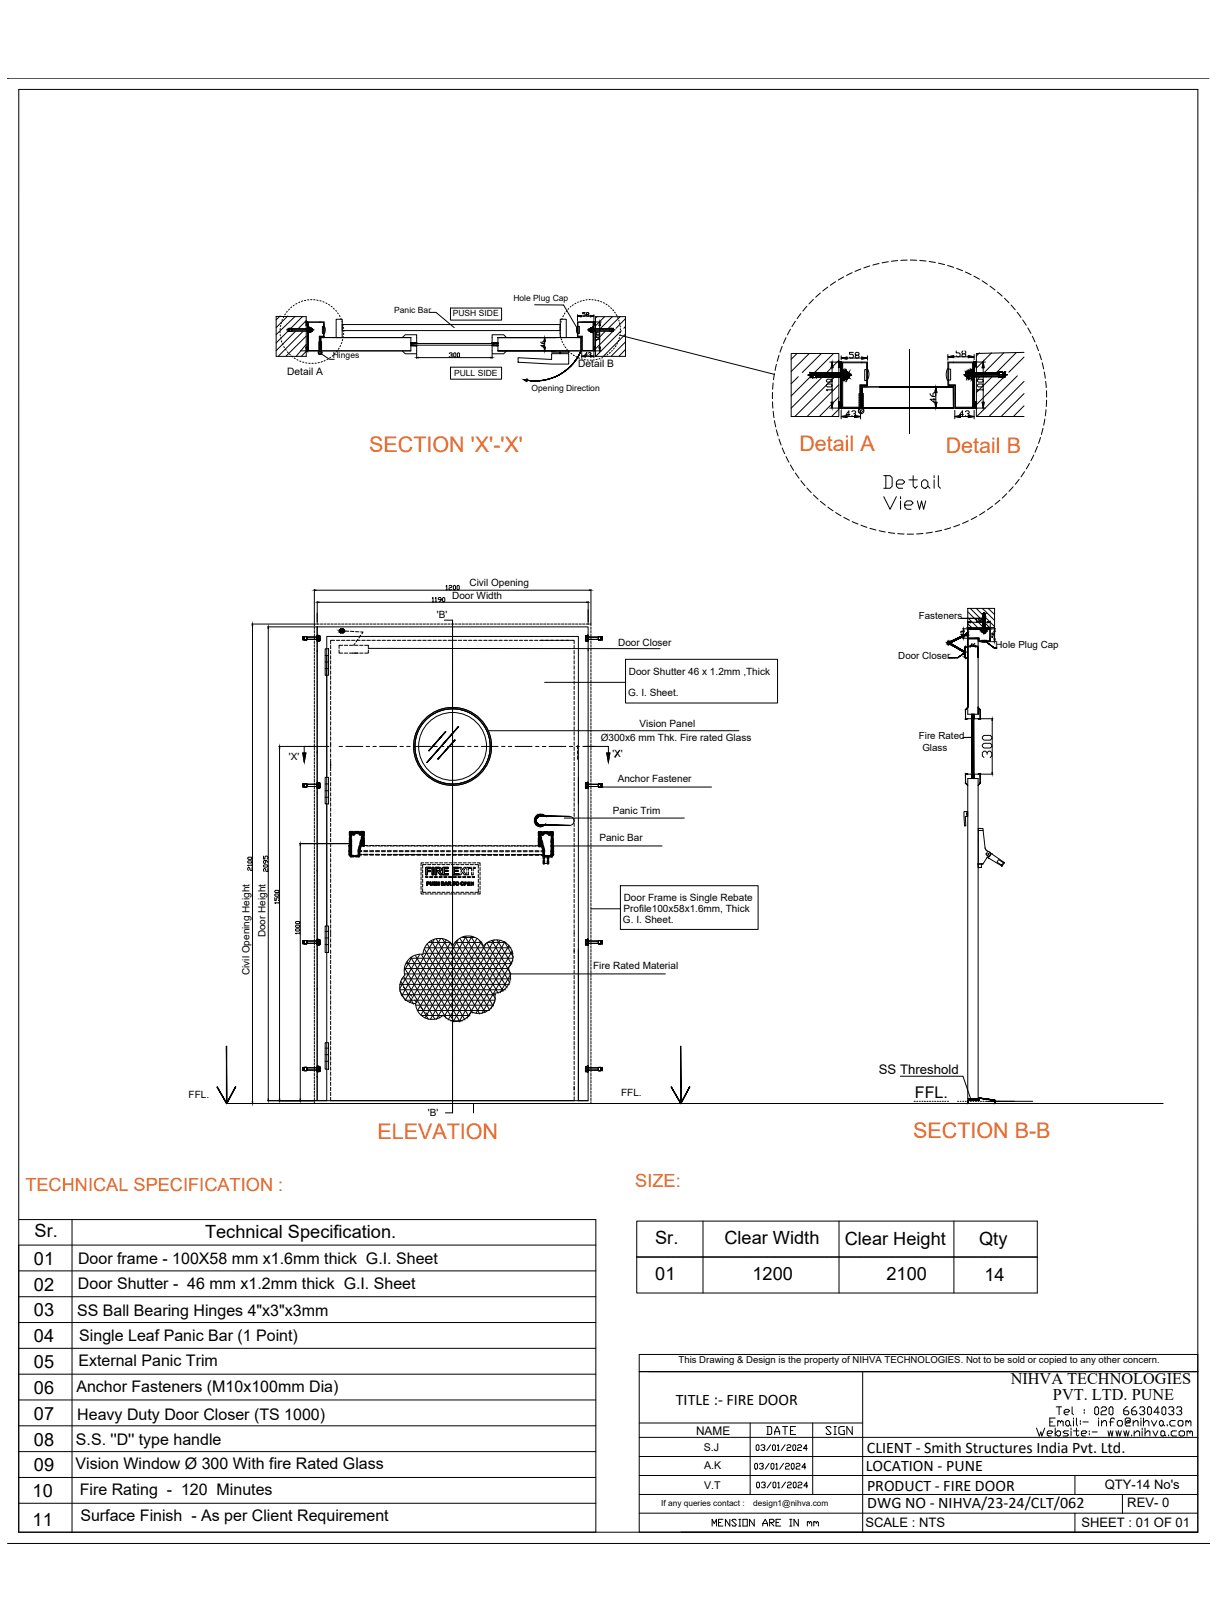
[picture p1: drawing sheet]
<svg xmlns="http://www.w3.org/2000/svg" width="914mm" height="1219mm" viewBox="0 0 914 1219" stroke-linecap="round" stroke-linejoin="round" font-family="sans-serif">
<defs><g id="words">
<g font-size="16.2" fill="#f26722">
<text x="277" y="340">SECTION 'X'-'X'</text>
<text x="601" y="339">Detail A</text>
<text x="711" y="340">Detail B</text>
<text x="284" y="857">ELEVATION</text>
<text x="686" y="855">SECTION B-B</text>
</g>
<g font-size="13.7" fill="#f26722">
<text x="477" y="892">SIZE:</text>
<text x="19" y="895">TECHNICAL SPECIFICATION :</text>
</g>
<g font-size="13.7">
<text x="26" y="930">Sr.</text>
<text x="154" y="930">Technical Specification.</text>
<text x="492" y="935">Sr.</text>
<text x="544" y="935">Clear Width</text>
<text x="635" y="936">Clear Height</text>
<text x="736" y="936">Qty</text>
<text x="25" y="951">01</text>
<text x="492" y="962">01</text>
<text x="565" y="962">1200</text>
<text x="666" y="962">2100</text>
<text x="740" y="963">14</text>
<text x="25" y="970">02</text>
<text x="25" y="990">03</text>
<text x="25" y="1009">04</text>
<text x="25" y="1028">05</text>
<text x="25" y="1048">06</text>
<text x="25" y="1067">07</text>
<text x="25" y="1087">08</text>
<text x="25" y="1106">09</text>
<text x="25" y="1125">10</text>
<text x="25" y="1147">11</text>
</g>
<g font-size="12.2">
<text x="759" y="1041">NIHVA TECHNOLOGIES</text>
<text x="791" y="1053">PVT. LTD. PUNE</text>
</g>
<g font-size="12.1">
<text x="687" y="826">FFL.</text>
<text x="508" y="1056">TITLE :- FIRE DOOR</text>
<text x="651" y="1092">CLIENT - Smith Structures India Pvt. Ltd.</text>
<text x="651" y="1105">LOCATION - PUNE</text>
<text x="651" y="1121">PRODUCT - FIRE DOOR</text>
<text x="652" y="1133">DWG NO - NIHVA/23-24/CLT/062</text>
</g>
<g font-size="12">
<text x="59" y="950">Door frame - 100X58 mm x1.6mm thick G.I. Sheet</text>
<text x="59" y="969">Door Shutter - 46 mm x1.2mm thick G.I. Sheet</text>
<text x="58" y="989">SS Ball Bearing Hinges 4&quot;x3&quot;x3mm</text>
<text x="60" y="1008">Single Leaf Panic Bar (1 Point)</text>
<text x="59" y="1026">External Panic Trim</text>
<text x="57" y="1046">Anchor Fasteners (M10x100mm Dia)</text>
<text x="58" y="1067">Heavy Duty Door Closer (TS 1000)</text>
<text x="57" y="1086">S.S. ''D'' type handle</text>
<text x="57" y="1104">Vision Window Ø 300 With fire Rated Glass</text>
<text x="60" y="1124">Fire Rating - 120 Minutes</text>
<text x="60" y="1144">Surface Finish - As per Client Requirement</text>
</g>
<text font-size="9.9" x="660" y="807">SS Threshold</text>
<g font-size="9.8">
<text x="830" y="1119">QTY-14 No's</text>
<text x="847" y="1133">REV- 0</text>
<text x="650" y="1148">SCALE : NTS</text>
<text x="813" y="1148">SHEET : 01 OF 01</text>
</g>
<text font-size="8.9" x="523" y="1079">NAME</text>
<g font-size="8.4">
<text x="566" y="1106">03/01/2024</text>
<text x="567" y="1120">03/01/2024</text>
</g>
<g font-size="8">
<text x="529" y="1091">S.J</text>
<text x="529" y="1104">A.K</text>
<text x="529" y="1119">V.T</text>
</g>
<text font-size="7.9" x="567" y="1091">03/01/2024</text>
<g font-size="7.7">
<text x="434" y="276">Detail B</text>
<text x="216" y="282">Detail A</text>
</g>
<g font-size="7.5">
<text x="353" y="441">Civil Opening</text>
<text x="340" y="451">Door Width</text>
<text x="328" y="465">'B'</text>
<text x="464" y="485">Door Closer</text>
<text x="472" y="507">Door Shutter 46 x 1.2mm ,Thick</text>
<text x="472" y="523">G. I. Sheet.</text>
<text x="481" y="546">Vision Panel</text>
<text x="451" y="557">Ø300x6 mm Thk. Fire rated Glass</text>
<text x="460" y="569">'X'</text>
<text x="217" y="571">'X'</text>
<text x="464" y="588">Anchor Fastener</text>
<text x="460" y="611">Panic Trim</text>
<text x="450" y="632">Panic Bar</text>
<text x="469" y="677">Door Frame is Single Rebate</text>
<text x="468" y="685">Profile100x58x1.6mm, Thick</text>
<text x="468" y="694">G. I. Sheet.</text>
<text x="199" y="705" transform="rotate(-90 199 705)">Door Height</text>
<text x="446" y="729">Fire Rated Material</text>
<text x="187" y="733" transform="rotate(-90 187 733)">Civil Opening Height</text>
<text x="142" y="825">FFL.</text>
<text x="467" y="824">FFL.</text>
<text x="321" y="839">'B'</text>
</g>
<g font-size="7.3">
<text x="690" y="466">Fasteners</text>
<text x="748" y="487">Hole Plug Cap</text>
<text x="675" y="495">Door Closer</text>
<text x="690" y="556">Fire Rated</text>
<text x="693" y="564">Glass</text>
</g>
<text font-size="7.2" x="510" y="1025">This Drawing &amp; Design is the property of NIHVA TECHNOLOGIES. Not to be sold or copied to any other concern.</text>
<g font-size="6.4">
<text x="386" y="226">Hole Plug Cap</text>
<text x="296" y="235">Panic Bar</text>
<text x="340" y="238">PUSH SIDE</text>
<text x="250" y="269">Hinges</text>
<text x="341" y="283">PULL SIDE</text>
<text x="399" y="294">Opening Direction</text>
</g>
<g font-size="6.2">
<text x="497" y="1132">If any queries contact :</text>
<text x="566" y="1132">design1@nihva.com</text>
</g>
</g></defs>
<!-- layer: P -->
<g fill="none" stroke="#000" stroke-width=".75">
<path d="M6 59h.1M6 59h902M14 67h886v1085h-886zM207 238h23v30h-23zM210 237l-3 3M213 238v1M214 236v1M216 234l-1 1M216 238l-9 8M217 232v1M219 231h-1M221 229l-1 1"/>
<path d="M222 238l-15 14M223 228l-1 1M225 227h-1M227 238l-9 9M227 226l-1 1M230 226h-1M231 225h1M233 225h1M236 225h1M238 226h1M240 226h1M243 227h.1"/>
<path d="M245 228h1M247 229h1M249 230l1 1M251 232h.1M252 233l1 1M253 240h4v14h-4zM254 235v1M255 237v1M256 239v1M323 235h5l13 11M338 232h39v9h-39zM402 229h21l10 17"/>
<path d="M421 240h4v14h-4zM422 239v1M423 237v1M424 235v1M426 233l-1 1M427 232v1M429 230l-1 1M431 229l-1 1M433 228h-1M434 237v4M434 238l3-1v1zM435 227h-1"/>
<path d="M437 238h7M437 226l-1 1M438 237v1M439 226h-1M440 235h-2v1h2l-1 2M441 236v-1h1v1M441 236v2M441 236h1M441 225h-1M442 236v1v1M443 225h.1M444 237l2 1h-2z"/>
<path d="M445 225h1M446 237v4M447 225l1 1M447 238h23v30h-23zM449 238l-2 1M449 226h1M451 227h1M453 228h1M454 238l-7 7M455 229h1M457 230h1M459 231v1"/>
<path d="M460 238l-9 9M460 233h1M462 235h.1M463 236l1 1M464 238v1M466 238l-9 9M470 240l-7 7M210 249v1M211 247l-1 1M211 252h.1M211 245h.1M211 254v1"/>
<path d="M211 242v1M211 256l1 1M212 240v1M212 258l1 1M215 248h21M217 249l-10 9M218 247h-1v2h1M218 247h1v2h-1zM219 247h13v2h-13M222 249l-15 15M228 249l-19 19M230 242h1v3h-1z"/>
<path d="M230 245h2M230 241l-6 6M230 253l-15 15M231 245l-1-3h14v11h-4v11M231 242v22l-1-3h2M232 242h11v11h-3v10h-8zM232 246v4zM232 242v21M232 247v2M232 247v-1h2v1M234 250v-1h-2v1h2M234 247v2"/>
<path d="M234 247h-2v2M234 249v-2v2M235 249l-1-2v2M235 247l-1 2M235 247v2zM235 247v2M240 257v1M240 258v1M240 259v1M240 257v7l-1 1M241 257h1v7M241 257v1"/>
<path d="M242 258l-1 1M242 259l-1 1M242 245l2 1v1v4h-2zM256 260l-1 1M257 257l-1 1M257 241v1M257 244h164v4h-164zM257 255v1M258 244v1M258 246v1M258 253v1M258 251v1"/>
<path d="M258 248v1M302 254l2-2h9v6h-4h4M309 258v1M313 259v7h-9l-2-2M370 260h4l-4-1v7h8l3-2M373 258v1M374 254h62v10h-62zM374 259l-65 1M374 258h-4h4h-65M381 254l-3-2h-8v6M406 257l1 1h2M408 259v2l-2-1h3"/>
<path d="M409 256v5M409 257v-1v-2l1 2h-2v2M421 248v1M421 246v1M421 250v1M421 244v1M421 252v1M422 241l-1 1M422 255h.1M422 257h1M423 259h1M434 246l1-1v6l-1-1z"/>
<path d="M434 245h1v6h-1M434 242h12v21h-9v-10h-3zM442 248h20M443 247v2M443 247v2zM443 249v-2v2M444 247v2v-2M444 247v1M444 250v-1h1v1h-1M444 247h1v2M444 247h-1v2M444 247v2"/>
<path d="M445 246l1 4zM445 247v-1h-1v1M445 247v2M446 242v21M446 244h1l-1-2v22M446 242h1v2h-1zM449 249l-2 2M451 253l-1-1-2 1v1l3-1M451 245v16M451 242v3h-1zM451 255h-3v1M451 251l-1-1h-2v1v1h2l1-1"/>
<path d="M452 242h-18v11h3v11h15M455 249l-8 7M458 247h-12v2h12M458 247h2v2h-2zM460 247h1v2h-1M460 249l-13 13M463 260l-1 1M464 258v1M465 256l-1 1M465 241h.1M465 254v1M466 243v1"/>
<path d="M466 245v1M466 252h.1M466 247v1M466 249v1M467 249l-19 19M470 245l-1 2M470 251l-16 17M470 257l-11 11M213 261h1M214 263h1M216 264v1M217 266l1 1"/>
<path d="M219 268h1M221 269l1 1M223 270l1 1M225 271l1 1M226 264h83v-10h-68v10M227 272h1M230 273h1M230 261h1v3h-1zM230 264l-3 4M232 273h1M234 273h1M237 273h1"/>
<path d="M239 265l1 1M240 272l-1 1M240 261h.1M240 262h.1M240 263v1M241 264l-2 1M242 266h-2M242 266l6 4h3M242 261h-1M242 262h-1M242 263h-1M242 264l-2 2"/>
<path d="M242 264v1M242 265v1M242 265l-2 1M242 272h-1M244 271h-1M246 270h.1M248 269h.1M250 267v1M252 265l-1 1M253 264h.1M255 262l-1 1M338 276h39v9h-39z"/>
<path d="M389 269l25 1v-4h13v8h-13l-25-2zM409 261h1l-1 3zM414 264h13v1h-13zM420 265h1v1h-1zM424 261h1M426 262v1M427 264l1 1M429 266h1M431 267h1M433 268l1 1M435 269h1M437 270h1"/>
<path d="M437 265v4M437 268l3-1v1zM439 270h1M441 271h1M441 267h-2l2-2v3M442 266l2-1v1M442 267l1 1M443 266h1M443 271h1M444 266v2h-4M444 267l2 1h-2zM446 271h1"/>
<path d="M446 261h1M446 261h1v3h-1zM446 265v4M446 261l1 3M449 270h-1M450 261h1v3zM451 269l-1 1M453 269h-1M455 268h-1M457 266l-1 1M459 265l-1 1M460 263l-1 1"/>
<path d="M462 262h-1M470 263l-5 5M594 266h36v47h-36zM599 266l-5 4M608 266l-14 13M617 266l-14 14M623 272h7M625 272l1 4h-1zM625 276v26M626 266l-14 14M630 272h2v4zM630 272l2 4h-2z"/>
<path d="M630 271l-9 9M632 276v-4h20v18h-5v6M632 276h1v-3v33M632 269l4-1v2zM632 267v3M632 276v31M633 276v-3h18v16h-5v17h-13M633 273v33M636 269h11M641 265h-3v1h2l1 1v1l-1 1h-1l-1-1M643 267v-1v-1h2v1v1h-2v1v1h2v-1v-1M647 268l5 1-5 1z"/>
<path d="M652 278h.1M652 278h-2v8h2v-1a7 7 0 0 0 0-7M652 267v4M712 268l5-1v2zM712 266v5M717 268h11M718 264v1h3v1v1v1h-2l-1-1M723 264v1v1M725 264l1 1-1 1h-2v1v1h2l1-1-1-1M728 267l4 1-4 1zM731 273v33M731 276v-3h-18v16h5v17h13"/>
<path d="M732 276v-4h-20v18h5v17M732 276h-1v-3v33M732 272h2v4zM732 272l2 4h-2zM732 266v4M732 276v31M734 272h6M736 265l-2 3M739 272v4h-1zM739 276v26M745 265l-11 12M754 265l-14 15"/>
<path d="M763 265l-14 15M769 265l-35 1v47h35M769 268l-11 12M600 283l-6 5M608 284l-14 14M617 284l-23 23M622 289h3v1v1h-3l-1-1zM622 285h3v2h-3h-1zM625 293h-4l1 1M627 284l-30 29M630 289l-24 24M630 298l-14 15"/>
<path d="M647 296h-2v11a2.1 2.1 0 0 0 1 3 2.1 2.1 0 0 0 2 0 2.1 2.1 0 0 0 1-3v-11h-1M647 296v11h1M647 296l-2 1M647 298l-2 1M647 300l-2 1M648 291v16M648 291h68v16h-67l-4 3M648 296v1M649 298l-1 1M649 300l-1 1M652 290h-5v6M683 291h-35v16"/>
<path d="M699 296l1 2h2l1-1v-1l-1-1-1 1v2M702 299v3l-3-2h4M703 291l1 4h-2zM703 295v7M712 286h2v-9h-2a8 8 0 0 0 0 9M734 289h1h3l1 1-1 1h-3zM734 286l1-1h3l1 2h-1h-3zM736 283l-2 3M739 293h-5l1 1M745 283l-11 12M754 283l-20 21M764 283l-30 30"/>
<path d="M769 287l-26 26M769 296l-16 17M623 307h7M625 302h1l-1 5zM630 302h2v5zM630 302l2 5h-2zM630 308l-5 5M632 307h15h-15M632 302h1v4M632 313l4-1v2zM632 308v7M633 302v4"/>
<path d="M636 313h6M639 312h-3l2-3v4M640 309h1h1h1l-1 2h-1M642 312l5 1-5 1zM642 311l1 1-1 1h-1l-1-1M646 307h2M647 308v7M647 302l-2 1M647 304l-2 1M647 305l-2 1M647 307l-2 2M649 301l-1 1"/>
<path d="M649 303l-1 1M649 305l-1 1M649 308l-3 3M702 302h2l-1 5zM717 313l5-1v2zM717 308v7M722 313h6M724 312h-3l2-3v4M725 309h1h1h1v1l-1 1M727 311l1 1-1 1h-1l-1-1M728 312l4 1-4 1zM731 302v4"/>
<path d="M732 307h-15h15M732 302h-1v4M732 302h2v5zM732 302l2 5h-2zM732 308v7M734 307h6M738 302h1v5zM769 305l-7 8M683 326v-63v63M238 452v17M240 453h201M325 450v-1v3"/>
<path d="M325 452h1M327 450l1-1v3M327 452h1M331 451h-1l-1-1 1-1 1 1v1l-1 1M333 450v-1l1 1v2h-1zM442 458v11M442 452v15M727 457h20v15h-20zM727 460l12 12M729 457l10 10M734 457l4 5M738 457l1 1"/>
<path d="M739 459l8 7M742 457l5 5M747 457h.1M228 479v2M228 479h.1M228 479h1M229 479h.1M236 471v2M236 474v2M236 477v1M236 479v2M237 469h-1v1"/>
<path d="M238 469h2M238 471v356h8v-349h189v106M238 471h204v356h-204zM238 478v4h1v-4M238 477h.1M238 477h1M239 478h.1M239 478h1v4h-1M239 478l1 1M240 479h.1M240 479v1M241 469h1"/>
<path d="M243 469h2M246 469h2M249 469h1M251 469h2M254 469h2M255 474v1M255 474h2M255 475l1 1M255 473l2 1M255 473v1M256 473l1 1M256 473h-1"/>
<path d="M257 469h1M257 474l-1 2M257 474l1 2M257 474l1 1M257 474h2M258 473l-1 1M258 473h.1M258 475v1M258 473l-3 2M258 473l1 1M259 474l3 1M259 474l-1 1"/>
<path d="M259 469h2M262 469h2M263 475h3M265 469h1M267 475h3M267 469h2M270 469h2M271 475h2l-1 1M271 477l-1 3M273 469h1M275 469h2M278 469h2"/>
<path d="M281 469h1M283 469h2M286 469h2M289 469h1M291 469h2M294 469h2M297 469h1M299 469h2M302 469h2M305 469h1M307 469h2M310 469h2"/>
<path d="M313 469h1M315 469h2M318 469h2M321 469h1M323 469h2M326 469h2M329 469h1M331 469h2M334 469h2M334 466h6M337 469h1M339 469h2"/>
<path d="M342 469h2M345 469h1M347 469h2M350 469h2M353 469h1M355 469h2M358 469h2M360 469h2M363 469h2M366 469h2M368 469h2M371 469h2"/>
<path d="M374 469h2M376 469h2M379 469h2M382 469h2M384 469h2M387 469h2M390 469h2M392 469h2M395 469h2M398 469h2M400 469h2M403 469h2"/>
<path d="M406 469h2M408 469h2M411 469h2M414 469h2M416 469h2M419 469h2M422 469h2M424 469h2M427 469h2M430 469h2M432 469h2M435 469h2"/>
<path d="M438 469h1M440 479h.1M440 479v1M440 469h2M441 478l-1 1M441 478h.1M441 478h-1v4h1M442 477h-1v5h1v-5M443 469h1v1M444 471v2M444 474v2M444 477v1"/>
<path d="M444 479v2M450 479h1v2h-1zM451 479h.1M451 479h2l-1 2M723 475l-1-1v2M723 475h1v1M723 473h3M723 480h3M723 477v1l-1-1h2M724 478v2zM724 473v2zM724 475v3"/>
<path d="M727 479v-6v7M727 473h2h-2M727 468l2-1v1zM727 472h2v1zM727 472l2 1h-2zM727 467v5M727 480h8M727 469l3 3M727 464l8 8M727 473h17v9h-9v-2h-8M727 473v7h9v2h7h-7v-2h-4M727 473h17"/>
<path d="M729 468h13M733 466h1v2M735 466h1v2l-1-1zM737 466h1l-1 2v-1zM738 473h3v2h-3zM739 462l8 9M739 467l5 5M742 467l2 1h-2zM742 473h2v7M742 472h2v1zM742 472l2 1h-2zM744 467v5"/>
<path d="M745 473h3M745 478v1h1v-1h1v1M746 476h1v1l-1-1h-1v1h1M747 473l1 2h-1zM747 475v5M228 481h.1M229 481h-1M229 481h.1M231 481v-2h-2v2h2M236 482v2M236 485v1M236 487v2"/>
<path d="M236 490v2M236 493v1M236 495v2M236 498v2M238 489v1M239 481h.1M240 481h-1M240 481h.1M240 480h.1M244 488h3v20h-3zM244 493h3M244 498h3"/>
<path d="M246 493v91M248 485v3M248 489v3M248 493v2M248 497v2M251 481h-3v3M253 481h2M255 489v2h3M257 481h2M258 485h-3v2M259 491h2M259 485h2"/>
<path d="M260 481h3M263 491h6M263 485h2M264 481h3M266 485h3M267 484l-1 1M268 481h3M269 481l-2 2M270 491h3M270 485h3M272 481h2M274 485h3v2"/>
<path d="M276 481h2M277 489v2h-3M279 481h3M283 481h3M287 481h3M291 481h2M295 481h2M299 481h2M302 481h3M306 481h3M310 481h3M314 481h2"/>
<path d="M318 481h2M321 481h3M325 481h3M329 481h3M333 481h2M337 481h2M341 481h2M344 481h3M348 481h3M352 481h3M356 481h2M360 481h2"/>
<path d="M363 481h3M367 481h3M371 481h3M375 481h2M379 481h2M382 481h3M386 481h3M390 481h3M394 481h3M398 481h2M402 481h2M405 481h4"/>
<path d="M409 481h4M413 481h3M417 481h3M421 481h3M424 481h4M428 481h3v3M431 485v3M431 489v3M431 493v2M431 497v2M440 480h.1M440 481h.1"/>
<path d="M440 481h1M441 481h.1M442 488v1M444 482v2M444 485v1M444 487v2M444 490v2M444 493v1M444 495v2M444 498v2M451 481h1M452 481h.1"/>
<path d="M727 486h2zM729 486h4M731 485h-2l1-1v2M732 484h-1v2h2l-1-1h-1M733 486h2h-2zM735 482v-2h-8v57h8M735 480v57v-6M736 482h8v-2v2zM737 481h4v1l-3 1-1-1zM745 482h3M747 480h1l-1 2zM236 501v1"/>
<path d="M236 503v2M236 506v2M236 509v1M236 511v2M236 514v2M236 517v1M236 519v2M244 503h3M248 500v3M248 504v3M248 508v3M248 512v2"/>
<path d="M248 516v2M248 520v2M431 500v3M431 504v3M431 508v3M431 512v2M431 516v2M431 520v2M444 501v1M444 503v2M444 506v2M444 509v1"/>
<path d="M444 511v2M444 514v2M444 517v1M444 519v2M236 522v2M236 525v1M236 527v2M236 530v2M236 533v1M236 535v2M236 538v2M248 523v3"/>
<path d="M248 527v3M248 531v3M248 535v2M248 539v2M322 540h-1M322 539v1M322 539h.1M323 539h.1M323 538h.1M324 538h.1M325 537l-1 1M325 537h.1"/>
<path d="M326 536l-1 1M327 536h.1M328 536h-1M328 536h.1M328 535v1M329 535h-1M329 535h.1M330 535h-1M330 535h.1M332 534h-2M333 534h-1M333 534h.1"/>
<path d="M334 533l-1 1M335 533h-1M338 533h-3M338 533h.1M339 533h2M342 533h.1M342 533h1M344 533h.1M345 533h.1M345 533l1 1M346 534h3M349 534h.1"/>
<path d="M350 534h.1M350 534l1 1M352 535h.1M352 535v1M352 536h1M353 536h1M354 537h1M355 537h.1M356 537h.1M356 538h.1M356 538h1M357 538h.1"/>
<path d="M357 538v1M357 539h.1M357 539l1 1M358 540h.1M359 540h.1M431 523v3M431 527v3M431 531v3M431 535v2M431 539v2M444 522v2M444 525v1"/>
<path d="M444 527v2M444 530v2M444 533v1M444 535v2M444 538v2M730 537v3zM730 537h2M732 537v3zM236 541v1M236 543v2M236 546v2M236 549v1"/>
<path d="M236 551v2M236 554v2M236 557v1M236 559v2M248 542v3M248 546v3M248 550v3M248 554v2M248 558v4M312 560v4M312 560h.1M312 559v1"/>
<path d="M312 557v1M312 557h.1M313 555l-1 2M313 554h.1M314 551l-1 3M314 551h.1M314 550v1M314 550h.1M314 549v1M315 548l-1 1M315 548h.1M315 547v1"/>
<path d="M316 547h.1M316 546v1M316 546h.1M316 545v1M317 545h.1M317 544v1M318 544h-1M318 544h.1M318 543v1M318 543h.1M319 542l-1 1M319 542h.1"/>
<path d="M320 542h.1M321 541l-1 1M359 540l3 3M362 544h.1M363 544h.1M363 545h.1M363 545h1M364 545h.1M364 546h.1M364 546v1M364 547h.1M364 547h1"/>
<path d="M365 548h.1M365 548l1 2M366 550h.1M366 551l1 3M367 554h.1M367 554l1 1M368 555h.1M368 555v1M368 556v1M368 557h.1M368 557v1M368 558h.1"/>
<path d="M368 558v1M368 559h.1M368 560v1M431 542v3M431 546v3M431 550v3M431 554v2M431 558v2M444 541v1M444 543v2M444 546v2M444 549v1"/>
<path d="M444 551v2M444 554v2M444 557v1M444 559v2M727 540h3M732 540h3M227 566h3l-1 7zM236 562v2M236 565v1M236 567v2M236 570v2M236 573v1"/>
<path d="M236 575v2M236 578v2M238 565v1M247 561h-18v8M248 563v2M248 567v2M248 571v8M255 561h2M260 561h13M275 561h3M280 561h3M285 561h13"/>
<path d="M301 561h2M306 561h2M311 561h12M312 564h.1M312 565h.1M312 565v1M312 566v1M312 567l1 2M313 570h.1M313 570l1 2M314 572h.1M314 572v1"/>
<path d="M314 573h.1M314 573h1M315 574h.1M315 574v1M316 575v1M316 576h.1M316 576v1M316 577h.1M317 577h.1M317 577v1M317 578h1M318 578h.1"/>
<path d="M318 578v1M318 579h.1M318 579l1 1M326 561h3M331 561h3M336 561h13M351 561h3M356 561h3M362 561h12M362 579l-1 1M362 579h.1M362 578h.1"/>
<path d="M363 578h-1M363 577h.1M364 576v1M364 576h.1M365 575l-1 1M365 575h.1M365 574h.1M366 573l-1 1M366 571v2M367 568l-1 3M368 566l-1 2M368 565h.1"/>
<path d="M368 564v1M368 564h.1M368 563h.1M368 562v1M368 561v1M377 561h2M382 561h2M387 561h13M402 561h3M408 561h2M413 561h12M428 561h2"/>
<path d="M431 562v2M431 565v3M431 569v3M431 573v3M431 577v2M433 561h2M434 560v3M434 564v3M434 568v3M438 561h19v8M444 562v2M444 565v1"/>
<path d="M444 567v2M444 570v2M444 573v1M444 575v2M444 578v2M456 566h2l-1 7zM465 564l-3 5M228 592h.1M228 589v3M228 589h.1M228 591v1M228 589h1"/>
<path d="M229 591h-1M229 589h.1M229 589h2v3h-2zM229 591h.1M236 581v1M236 583v2M236 586v2M236 588v2M236 591v2M236 594v2M236 596v2M236 599v2"/>
<path d="M238 596h.1M238 588v5h1v-5M238 588h.1M238 588h1M239 589h.1M239 592h.1M239 588h1v4h-1M239 589h1M240 592h-1M240 591h.1M240 589h.1M240 590h.1"/>
<path d="M240 592h.1M244 584h3v20h-3zM244 589h3M244 599h3M244 594h3M248 581v2M248 584v3M248 588v3M248 592v3M248 596v2M248 600v2M320 580l1 2"/>
<path d="M321 582h.1M322 582h.1M322 583h.1M323 583h.1M323 583v1M323 584h.1M324 584v1M324 585h.1M325 585h.1M325 585h1M326 585h.1M326 585v1"/>
<path d="M326 586h.1M326 586h1M327 586h.1M327 586h1M328 587h1M329 587h.1M330 587h.1M330 587l1 1M331 588h1M332 588h.1M332 588h1M333 589h1"/>
<path d="M334 589h1M335 589h1M336 589h.1M336 589h1M337 589h.1M337 589h1M339 589h2M343 589h-1M343 589h.1M344 589h-1M345 589h.1M347 588l-2 1"/>
<path d="M349 588h-2M350 588h.1M350 587v1M350 587h.1M353 586l-3 1M353 586h.1M354 586h-1M354 586h.1M354 585v1M354 585h.1M355 585h-1M355 585h.1"/>
<path d="M356 585h.1M357 584h-1M357 584h.1M358 583h-1M358 583h.1M359 582l-1 1M359 582h.1M361 580l-2 2M361 580h.1M431 581v2M431 584v3M431 588v3"/>
<path d="M431 592v3M431 596v2M431 600v2M440 589h.1M440 590h.1M440 591h.1M440 591v1M440 591l1 1M441 592h.1M441 589h-1M441 589h.1M441 588h-1v4h1"/>
<path d="M442 588h-1v5l1-1M442 588v4M442 592h.1M444 581v1M444 583v2M444 586v2M444 588v2M444 591v2M444 594v2M444 596v2M444 599v2M450 589v3h1v-3"/>
<path d="M451 589h-1M451 589h.1M451 590l2-1-1 3M451 591l1 1M452 592h.1M727 582h3v3M730 585h2M732 585v-3v3M732 582h3M236 602v2M236 604v2M236 607v2"/>
<path d="M236 610v2M236 612v2M236 615v2M236 618v2M246 604v92M248 603v3M248 607v3M248 611v3M248 615v3M248 619v2M428 614a3 3 0 0 1 3 3 3 3 0 0 1-3 3M431 603v3"/>
<path d="M431 607v3M431 611v3M431 615v3M431 619v2M435 604v223h7M444 602v2M444 604v2M444 607v2M444 610v2M444 612v2M444 615v2M444 618v2"/>
<path d="M724 610h3v4h-2l1 7h-1zM727 610v4zM226 634h36M236 620v2M236 623v2M236 626v2M236 628v2M236 631v2M236 634v2M236 636v2M236 639v2M248 623v2"/>
<path d="M248 626v3M248 630v3M248 634v3M248 638v2M270 639h2M271 636h3M271 636h5M273 639h3M276 636h2M278 639h3M278 636h3M280 636h3"/>
<path d="M282 639h3M282 636h3M284 636h3M287 639h3M287 636h3M289 636h3M291 639h3M291 636h3M293 636h3M296 639h2M296 636h2M298 636h3"/>
<path d="M300 639h3M300 636h3M302 636h3M304 639h3M304 636h3M307 636h3M309 639h3M309 636h3M311 636h3M313 639h3M313 636h3M315 636h3"/>
<path d="M318 639h3M318 636h3M320 636h3M322 639h3M322 636h3M324 636h3M327 639h3M327 636h3M329 636h3M331 639h3M331 636h3M333 636h3"/>
<path d="M335 639h3M335 636h3M338 636h3M340 639h3M340 636h3M342 636h3M344 639h3M344 636h3M347 636h2M349 639h3M349 636h3M351 636h3"/>
<path d="M353 639h3M353 636h3M355 636h3M358 639h3M358 636h3M360 636h3M362 639h3M362 636h3M364 636h3M366 639h3M366 636h3M369 636h3"/>
<path d="M371 639h3M371 636h3M373 636h3M375 636h3M375 639h3M378 636h3M380 636h3M380 639h3M382 636h3M384 639h3M384 636h3M386 636h3"/>
<path d="M389 636h3M389 639h3M391 636h3M393 636h3M393 639h3M395 636h3M398 636h3M398 639h3M400 636h3M402 636h3M402 639l3 1M404 636h3"/>
<path d="M406 640h2M431 623v2M431 626v3M431 630v3M431 634v3M431 638v2M444 620v2M444 623v2M444 626v2M444 628v2M444 631v2M444 634v2"/>
<path d="M444 636v2M444 639v2M236 642v1M236 644v2M236 647v2M236 650v1M236 652v2M236 655v2M236 658v1M238 654v1M248 642v2M248 645v3"/>
<path d="M248 649v3M248 653v3M248 657v3M270 640h2M270 642h2M273 640h3M273 642h3M278 640h3M278 642h3M282 640h3M282 642h3M287 640h3"/>
<path d="M287 642h3M291 640h3M291 642h3M296 640h2M296 642h2M296 642h3M300 640h3M300 642h3M304 640h3M304 642h3M309 640h3M309 642h3"/>
<path d="M313 640h3M313 642h3M316 652v2M316 656v2M316 659v2M318 654v2M318 657v3M318 640h3M318 642h3M318 649h-2v2M320 649h2M320 652v6h1v-3"/>
<path d="M320 652h.1M320 652h4M320 650h-2v3M321 650h3M322 659h-2v1h2M322 640h3M322 642h3M323 659h2M323 660h2M323 649h3M323 654v1h-2M324 652v1h-3v1h2"/>
<path d="M325 652v6h1M325 650h2M326 652h-1M326 652h.1M326 652v6M326 659h3M326 660h3M327 640h3M327 642h3M327 649h2M327 652v6h1v-3M328 655l1 1"/>
<path d="M328 653v1h1M328 650h3M329 656h.1M329 656h1M330 653h-2M330 656h.1M330 653h.1M330 659h2M330 660h2M330 656v1M330 653v1M330 655h1"/>
<path d="M330 657h.1M330 652h-3M330 655h.1M330 649h3M330 652h.1M331 652h.1M331 657h.1M331 655h-1M331 655h.1M331 658h1M331 655v1M331 640h3"/>
<path d="M331 642h3M331 656h.1M331 652l1 1M331 654v1M331 656v1M331 654h.1M332 653h.1M332 657h.1M332 654h.1M332 653v1M332 650h2M332 658h.1"/>
<path d="M333 652h4M333 652v6h4M333 659h3M333 660h3M334 649h2M335 640h3M335 642h3M336 650h2M337 654h.1M337 654v1h-3v2h3M337 652v1h-3v1h3M337 657v1"/>
<path d="M337 659h2M337 660h2M337 649h3M339 650h2M340 640h3M340 642h3M340 652v6h5v-1h-3M341 659h2M341 660h2M341 649h2M343 650h2M344 655h-3v2"/>
<path d="M344 659h2M344 660h2M344 654h.1M344 652h-4M344 654v1M344 653h-3v1h3M344 652h.1M344 640h3M344 642h3M344 652v1M344 649h3M346 650h3"/>
<path d="M346 656l1-1-2-3h2l1 2 1-2h1l-2 3 2 3h-1l-1-2-2 2h-1l1-1M348 659h2M348 660h2M348 649h2M349 640h3M349 642h3M350 650h2M351 654v-2h1v2M351 655v3h1v-3M351 659h3M351 660h3M352 649h2"/>
<path d="M353 640h3M353 650h3M354 652h-1v1h1v2M354 656v2h2v-2M355 659h2v1h-2M355 649h2M355 652h2v1h-1v2M356 642h-3l3 1M357 650h2v3M358 640h3M358 642h3M358 643h3"/>
<path d="M359 649h2v2M359 654v2M359 657v3M361 652v2M361 656v2M361 659v2M362 640h3M362 642h3M362 643h3M366 640h3M366 642h3M366 643h3"/>
<path d="M371 640h3M371 642h3M371 643h3M375 640h3M375 642h3M375 643h3M380 640h3M380 642h3M380 643h3M384 640h3M384 642h3M384 643h3"/>
<path d="M389 640h3M389 642h3M389 643h3M393 640h3M393 642h3M393 643h3M398 640h3M398 642h3M398 643h3M402 640h3M402 642h3M402 643h3"/>
<path d="M406 642h2h-2M406 643h2h-2M409 649h3M431 642v2M431 645v3M431 649v3M431 653v3M431 657v3M444 642v1M444 644v2M444 647v2M444 650v1"/>
<path d="M444 652v2M444 655v2M444 658v1M236 660v2M236 663v2M236 666v1M236 668v2M236 671v2M236 674v1M236 676v2M236 679v2M248 661v2"/>
<path d="M248 665v2M248 668v3M248 672v3M248 676v3M248 680v2M316 670v2h2M316 663v2M316 666v3M318 668v3h2M318 661v2M318 664v3M320 672h2"/>
<path d="M321 664h.1M321 663v1M321 663h.1M321 663v2M321 663h1l1 1M321 663h1M321 671h3M322 664h-1v1M322 664h.1M322 664h-1M323 664h-1M323 672h3"/>
<path d="M324 665h.1M324 665v-2h-1v2h1M325 665h-1M325 663v1M325 663h.1M325 671h2M325 663v2M326 664h.1M326 663v1M326 663h.1M326 665h1M326 665h.1"/>
<path d="M326 663h1M327 664h.1M327 672h2M327 665h.1M327 664l-1-1 1 1M328 665h-1M328 663v2h1v-1M328 663h.1M328 663l1 1h1v-1M328 671h3M329 664h.1M329 664h1v1"/>
<path d="M330 665h.1M330 663h.1M330 663v2M330 672h3M332 665h.1M332 665h1M332 671h2M332 663v1M333 663h.1M333 664h.1M333 663h-1v2M333 663v1"/>
<path d="M333 664h-1v1h1M333 664v1M333 665h.1M334 664v1M334 665h-1M334 672h2M334 665h.1M334 665l1-2 1 2M334 665h2M335 664h.1M335 664h1h-1M336 671h2"/>
<path d="M336 665h.1M337 663v1M337 672h3M337 663h.1M338 663v1M338 663h-1v2l1-1M338 665h.1M338 663h.1M338 665h1M338 664h.1M339 663h.1M339 665h.1"/>
<path d="M339 664h-1M339 663v1M339 671h2M341 663h.1M341 664v1M341 672h2M342 663h-2h1M342 663h.1M342 663h-1M342 664h.1M342 665h.1M342 664l2-1 1 1"/>
<path d="M343 671h2M343 665a1 1 0 0 1 0-2 .8 .8 0 0 1 1 1 .8 .8 0 0 1 0 1M343 665h.1M344 672h3M345 664l-1 1h-1h-1M346 664h.1M346 671h3M346 665h.1M346 663v1M347 665h.1M347 664v1M347 664h.1"/>
<path d="M347 663h-1M347 663h.1M347 663v1M348 663h.1M348 665h.1M348 663v2M348 665h-1M348 672h2M348 663v1M349 664h.1M349 664v1M349 663h1a.9 .9 0 0 1 1 1 .9 .9 0 0 1-1 0v1h-1z"/>
<path d="M350 663v1zM350 671h2M351 663h2h-1v1h1h-1v1h1h-2zM352 672h2M353 671h3M354 663l1 2v-2h1v2h-1l-1-1v1zM355 672h2M359 661v2M359 664v3M359 668v3h-2M361 670v2h-2M361 663v2"/>
<path d="M361 666v3M431 661v2M431 665v2M431 668v3M431 672v3M431 676v3M431 680v2M444 660v2M444 663v2M444 666v1M444 668v2M444 671v2"/>
<path d="M444 674v1M444 676v2M444 679v2M236 682v1M236 684v2M236 687v2M236 690v1M236 692v2M236 695v2M236 698v1M244 696h3v20h-3zM248 684v2"/>
<path d="M248 687v3M248 691v3M248 695v3M248 699v2M431 684v2M431 687v3M431 691v3M431 695v3M431 699v5M444 682v1M444 684v2M444 687v2"/>
<path d="M444 690v1M444 692v2M444 695v2M444 698v1M228 709h.1M228 707v2M228 707h.1M228 707h1M229 709h-1M229 707h.1M229 707v2h2v-2M229 707h2"/>
<path d="M229 709h.1M236 700v2M236 703v2M236 706v1M236 708v2M236 711v2M236 714v1M236 716v2M236 719v2M238 714h.1M238 706h1v4h-1zM239 707h.1"/>
<path d="M239 709v1M239 706h1v4h-1M239 710h.1M239 707h1M240 709h-1M240 709v1M240 707h.1M240 708h.1M240 708v1M244 710h3M244 705h3M244 700h3"/>
<path d="M248 702v2M248 706v2M248 709v3M248 714v3M248 718v3M309 720l26 45M309 720l-5 9M312 718l29 50M315 718l-15 25M317 718l29 50M318 717a12 12 0 0 0-14 16M318 717h67"/>
<path d="M319 713l30 54M319 712h65M321 710l31 54M322 708h17l-27 47M324 707l31 54M326 706l-24 42M328 706l32 56M331 705l-26 47M332 705l33 56M335 707l-27 47M338 708l30 51M340 711a12 12 0 0 0-13-5 12 12 0 0 0-9 11"/>
<path d="M341 711a12 12 0 0 1 11-7 12 12 0 0 1 11 7M342 708h20M343 708l28 48M344 707l-30 53h54M346 705l26 46M347 705h9M349 704l25 43M350 704l-34 59M354 704l24 41M355 704l-36 61M358 705l-35 61M360 707l21 36"/>
<path d="M362 708l-34 58M363 711a13 13 0 0 1 18-1 13 13 0 0 1 1 18M365 709l-31 55M366 709l17 30M366 708h14M369 707l15 25M371 707l-34 60M373 707l11 18M376 707l-36 61M379 708l7 12M379 708l-34 60M382 711l-31 54"/>
<path d="M385 715l-27 47M431 705v3M431 709v3M431 713v4M431 718v3M440 707h.1M440 708h.1M440 709h.1M440 710h.1M440 709l1 1M441 710h.1M441 707h-1"/>
<path d="M441 707h.1M441 706h-1v4h1M442 706h-1v4h1M442 706v4M442 710h.1M444 700v2M444 703v2M444 706v1M444 708v2M444 711v2M444 714v1M444 716v2"/>
<path d="M444 719v2M450 707v3h1v-3M451 707h-1M451 707h.1M451 707h2l-1 2M451 709h1M452 709h.1M236 722v1M236 724v2M236 727v2M236 730v1M236 732v2"/>
<path d="M236 735v2M236 738v1M248 722v2M248 726v2M248 729v3M248 733v3M248 737v3M300 740h83M301 738l10 17M302 736h82M303 734l19 32M304 728h78"/>
<path d="M304 732h80l-8 14M304 728l23 38M304 733a12 12 0 0 0-3 13 12 12 0 0 0 11 8M305 724h80M306 723l24 42M309 720h76M382 728a12 12 0 0 1-10 19M385 722l-23 40M431 722v2M431 726v2M431 729v3M431 733v3"/>
<path d="M431 737v3M444 722v1M444 724v2M444 727v2M444 730v1M444 732v2M444 735v2M444 738v1M236 740v2M236 743v2M236 746v1M236 748v2"/>
<path d="M236 751v2M236 754v1M236 756v2M236 759v2M238 743v1M248 741v2M248 745v2M248 749v2M248 752v3M248 756v3M248 760v2M300 744h80"/>
<path d="M300 745l5 7M301 748h71M303 742l2 2M305 752h67M307 747l2 2M311 752l2 2M312 755a12 12 0 0 0 8 10 12 12 0 0 0 13-2M313 756h58M316 757l2 2M372 747a13 13 0 0 1-5 12 13 13 0 0 1-13 2M372 752l-3 7M431 741v2"/>
<path d="M431 745v2M431 749v2M431 752v3M431 756v3M431 760v2M444 740v2M444 743v2M444 746v1M444 748v2M444 751v2M444 754v1M444 756v2"/>
<path d="M444 759v2M236 762v1M236 764v2M236 767v2M236 770v1M236 772v2M236 775v2M236 778v1M248 764v2M248 768v2M248 771v3M248 775v3"/>
<path d="M248 779v3M317 763h16M320 761l2 2M333 763h20M339 767h8M354 761a12 12 0 0 1-21 2M431 764v2M431 768v2M431 771v3M431 775v3M431 779v3M444 762v1"/>
<path d="M444 764v2M444 767v2M444 770v1M444 772v2M444 775v2M444 778v1M236 780v2M236 783v2M236 786v1M236 788v2M236 791v2M236 793v2"/>
<path d="M236 796v2M236 799v2M244 784h3v20h-3zM244 798h3M244 793h3M244 788h3M248 783v2M248 787v2M248 791v2M248 794v3M248 798v3M431 783v2"/>
<path d="M431 786v3M431 790v3M431 794v2M431 798v2M444 780v2M444 783v2M444 786v1M444 788v2M444 791v2M444 793v2M444 796v2M444 799v2"/>
<path d="M228 805h.1M228 802v3M228 802h.1M228 802l1 1M229 804l-1 1M229 804h.1M229 803h.1M231 805v-3h-2v3h2M236 801v2M236 804v2M236 807v2M236 809v2"/>
<path d="M236 812v2M236 815v2M236 817v2M238 809v1M238 801v5h1v-5M238 801h.1M238 801h1M239 802h.1M239 805h.1M239 802h1v3h-1M239 802h1M240 805h-1"/>
<path d="M240 805h.1M240 802h.1M240 803h.1M240 804h.1M248 802v2M248 806v2M248 810v2M248 813v3M248 817v3M431 801v3M431 805v3M431 809v3"/>
<path d="M431 813v2M431 817v2M440 802h.1M440 803h.1M440 804h.1M440 805h.1M440 805h1M441 805h.1M441 802h-1M441 802h.1M441 802h-1v4h1M442 801h-1v5h1v-5"/>
<path d="M444 801v2M444 804v2M444 807v2M444 809v2M444 812v2M444 815v2M444 817v2M450 802h1v3h-1zM451 802h.1M451 803l2-1-1 3M451 804l1 1M452 805h.1"/>
<path d="M676 809h48l6 18M202 827h35M236 828v1h1M236 820v2M236 823v2M236 825v2M238 829h2M241 829h1M243 829h2M246 829h2M248 821v3M249 829h1"/>
<path d="M251 829h2M254 829h2M257 829h1M259 829h2M262 829h2M265 829h1M267 829h2M270 829h2M273 829h1M275 829h2M278 829h2M281 829h1"/>
<path d="M283 829h2M286 829h2M289 829h1M291 829h2M294 829h2M297 829h1M299 829h2M302 829h2M305 829h1M307 829h2M310 829h2M313 829h1"/>
<path d="M315 829h2M318 829h2M321 829h1M323 829h2M326 829h2M329 829h1M331 829h2M334 829h2M335 836h5M337 829h1M339 829h2M342 829h2"/>
<path d="M345 829h1M347 829h2M350 829h2M353 829h1M355 829h2M358 829h2M360 829h2M363 829h2M366 829h2M368 829h2M371 829h2M374 829h2"/>
<path d="M376 829h2M379 829h2M382 829h2M384 829h2M387 829h2M390 829h2M392 829h2M395 829h2M398 829h2M400 829h2M403 829h2M406 829h2"/>
<path d="M408 829h2M411 829h2M414 829h2M416 829h2M419 829h2M422 829h2M424 829h2M427 829h2M430 829h2M431 824v3h-183v-2M431 821v2M432 829h2"/>
<path d="M435 829h2M438 829h1M440 829h2M444 828v1h-1M444 820v2M444 823v2M444 825v2M687 828h1M689 828h1M691 828h.1M693 828h.1M695 828h.1"/>
<path d="M696 828h1M698 828h1M700 828h1M702 828h1M704 828h1M706 828h1M708 828h1M710 828h1M712 828h1M719 828h1M721 828h1M723 828h1"/>
<path d="M725 828h1M727 828h1M729 828h1M730 826h-3v-241h8v241h-3M731 828h1M733 828h1M735 828h1M737 828h.1M739 828h.1M740 828h1M741 828h35M900 1018h-420v13h420"/>
<path d="M480 1031h420v121h-420zM648 1031v121M794 1057h4M796 1057v6M806 1057v5l1 1M815 1059v1M824 1057l1 2v3l-1 1-1-1v-3zM827 1059l1-2h2l1 2-1 1h-2l-1 1v2h4M833 1059l1-2h1l1 2v3l-1 1h-1l-1-1zM847 1057h-1l-2 2v3l1 1h2l1-1-1-2h-3M853 1057h-1l-2 2v3l1 1h2l1-1-1-2h-3M856 1059l1-2h2l1 2-1 1"/>
<path d="M863 1057h1l1 2v3l-1 1h-1l-1-1v-3zM874 1057h1l1 2v3l-1 1h-1l-1-1v-3zM878 1059l1-2h2l1 2-1 1M884 1059l1-2h2l1 2-1 1M480 1070h168M564 1070v53M576 1072h3l1 1v4l-1 1h-3M577 1072v6M582 1076v2M582 1076l2-4 2 4M582 1076h4M586 1076v2"/>
<path d="M588 1072h4M590 1072v6M594 1075h2M598 1072h-4v6h4M611 1070v53M624 1073v-1h-3v1l3 4v1h-3v-1M627 1078h1M627 1072h1M627 1072v6M634 1072h-3l-1 1v4l1 1h3v-3h-1M640 1072v6l-4-6v6M779 1073l2 6 1-3 1 3 2-6"/>
<path d="M787 1077h3l1-1h-1h-2h-1v3h1h2M789 1069h2M793 1066h-4v6h4M793 1077l2-1h1h1v3h-2zM793 1073v6M795 1068v4M795 1069l1-1 1 1M797 1069v1M797 1069l1-1 1 1v3M800 1061h2l2-1-2-1h-1l-1 1v2l1 1h1M801 1069l1-1h1l1 1v2l-1 1h-1l-1-1zM803 1076h-3h-1l1 1h2l1 2h-1h-3"/>
<path d="M804 1071l1 1M805 1073v2M805 1076v3M807 1066v1M807 1068v4M807 1076h4M809 1066v5l1 1M809 1073v6h1h1M812 1068v1M812 1070v1M813 1077h3l1-1h-1h-2h-1v3h1h2M814 1069h4"/>
<path d="M815 1061v1M818 1076h.1M818 1077v2M821 1076h3M825 1066v1M825 1068v4M828 1070l1-2h2v1v3M828 1068v4M832 1076l1 3 1-3 1 3 1-3M834 1069h3M837 1067v-1l-3 1v5M838 1076l1 3 1-3 1 3 2-3"/>
<path d="M840 1068h3v1v2v1h-3l-1-1v-2zM844 1076l1 3 1-3 1 3 1-3M848 1069l-2 1v-1l1-1h1v2l1-1v-2l-1-1h-2l-1 1v4l1 1h3M850 1079h.1M851 1070l2-2h1l1 1v3M851 1068v4M852 1077l2-1h1h1v3M852 1076v3M857 1066v1M857 1068v4M858 1060h1M858 1073v2"/>
<path d="M858 1076v3M859 1060l1 1-1 2h-2l-1-1M859 1070l2-2h1l1 1v3M859 1066v6M860 1077l2-1h1h1v3M860 1073v6M865 1068l2 4 2-4M866 1076l2 3 2-3M871 1061h-4l3-4v6M871 1069l1-1 2 1v2l-1 1h-1l-1-1zM872 1076h1h2v3h-2h-1zM874 1071l1 1"/>
<path d="M875 1079h1M877 1071v1M878 1079h.1M880 1060h1M881 1060l1 1-1 2h-2l-1-1M883 1068h-3l-1 1v2l1 1h3M884 1076h-3h-1v3h1h3M886 1060h1M886 1068h2l1 1v2l-1 1h-2l-1-1v-2zM886 1076h1h2h1v3h-1h-2h-1zM887 1060l1 1-1 2h-2l-1-1M891 1068v4"/>
<path d="M891 1069l1-1 1 1M892 1076v3M892 1076h1h1M893 1069v1M893 1069l1-1 1 1v3M894 1076v1M894 1076h1h1v3M480 1095h420M480 1080h420M480 1109h420M808 1109v14M480 1123h420"/>
<path d="M480 1137h420M808 1137v15M843 1123v14M535 1147v-5l2 3 1-3v5M540 1144h2M543 1142h-3v5h3M548 1142v5l-3-5v5M553 1143l-1-1h-1l-1 1 3 3-1 1h-1l-1-1M555 1142h2M555 1147h2M556 1142v5M558 1142h3v5h-3z"/>
<path d="M567 1142v5l-4-5v5M573 1145v2M573 1145l2-3 2 3M573 1145h4M577 1145v2M578 1144h3l1-1-1-1h-3v5M579 1144l3 3M583 1144h2M587 1142h-4v5h4M593 1142h2M593 1147h2M594 1142v5"/>
<path d="M600 1142v5l-3-5v5M607 1144v3M607 1144h1M608 1144v1M608 1144h1h1v3M611 1144v3M611 1144h1h1M613 1144v1M613 1144h1h1v3M6 1160h902M908 1160h.1"/>
</g>
<g fill="#000" stroke="#000" stroke-width=".75">
<path d="M409 254l1 2h-1zM451 242v3h-1zM409 261h1l-1 3zM450 261h1v3zM238 453l2-1v1zM441 452l1 1h-1zM255 474h2zM255 475l1 1zM255 475h1v1zM255 473h2v1zM257 474h2zM257 473h1l1 1z"/>
<path d="M228 566h2l-1 7zM456 566h2l-1 7zM405 614v-1zM407 612v1z"/>
<path d="M434 238l3-1v1zM434 238h3z"/>
<path d="M444 237l2 1h-2zM444 238h2z"/>
<path d="M230 242l1 3v-3zM230 242l1 3h-1z"/>
<path d="M309 258h4zM309 258h4h-4z"/>
<path d="M309 259l4 1zM309 259l4 1z"/>
<path d="M370 258h4zM370 258h4h-4z"/>
<path d="M370 259l4 1zM370 259l4 1z"/>
<path d="M446 242l1 2v-2zM446 242l1 2h-1z"/>
<path d="M230 261l1 3v-3zM230 261l1 3h-1z"/>
<path d="M437 268l3-1v1zM437 268h3z"/>
<path d="M444 267l2 1h-2zM444 268h2z"/>
<path d="M446 261l1 3v-3zM446 261l1 3h-1z"/>
<path d="M630 276h2zM630 276h2zM630 272v4zM630 272v4zM630 272h2zM630 272h2zM632 272v4zM632 272v4z"/>
<path d="M633 278h1zM633 279l1-1z"/>
<path d="M633 278h1zM633 279l1-1z"/>
<path d="M634 278v7zM634 278v7zM633 285h1zM633 285h1zM633 278v7zM633 278v7z"/>
<path d="M634 280v4zM634 280v4z"/>
<path d="M634 278v7zM634 278v7zM633 285h1zM633 285h1zM633 278v7zM633 278v7z"/>
<path d="M634 280v4zM634 280v4z"/>
<path d="M634 279h2zM634 279h2z"/>
<path d="M634 279h2zM634 279h2z"/>
<path d="M636 280v4zM636 280v4z"/>
<path d="M636 280v4zM636 280v4z"/>
<path d="M728 280v4zM728 280v4z"/>
<path d="M728 280v4zM728 280v4z"/>
<path d="M728 279h2zM728 279h2z"/>
<path d="M728 279h2zM728 279h2z"/>
<path d="M730 278v7zM730 278v7zM730 285h1zM730 285h1zM731 278v7zM731 278v7z"/>
<path d="M730 280v4zM730 280v4z"/>
<path d="M730 278v7zM730 278v7zM730 285h1zM730 285h1zM731 278v7zM731 278v7z"/>
<path d="M730 280v4zM730 280v4z"/>
<path d="M730 278h1zM730 278h1z"/>
<path d="M730 278h1zM730 278h1z"/>
<path d="M732 276h2zM732 276h2zM734 272v4zM734 272v4zM732 272h2zM732 272h2zM732 272v4zM732 272v4z"/>
<path d="M751 280h2zM751 280h2zM751 280v3zM751 280v3zM751 283h2zM751 283h2zM753 280v3zM753 280v3z"/>
<path d="M751 280h2zM751 280h2zM751 280v3zM751 280v3zM751 283h2zM751 283h2zM753 280v3zM753 280v3z"/>
<path d="M394 285l1 1zM394 286h1zM395 286h2zM395 286h2zM397 286h1zM397 286h1zM398 286h2zM398 286h2zM400 286h2zM400 286h2zM402 286h1zM402 286h1zM403 286h2zM403 286h2zM405 286h1zM405 286h1zM406 286h2zM406 286h2zM408 286l2-1zM408 286h2zM410 285h1zM410 286l1-1zM411 285h2zM411 285h2zM413 285l1-1zM413 285l1-1zM414 284h2zM414 284h2zM416 284l1-1zM416 284l1-1zM417 283l2-1zM417 283l2-1zM419 282h1zM419 283l1-1zM420 282l1-1zM420 282l1-1zM421 281l2-1zM422 281l1-1zM423 280l1-1zM423 280l1-1zM424 279l1-1zM424 279l1-1zM425 278l2-1zM425 278l2-1zM427 277l1-1zM428 276l-1 1zM428 276l1-1zM429 275l-1 1zM430 274l-1 1zM430 274l-1 1zM431 273l-1 1zM431 273l-1 1zM432 271l-1 2zM432 271l-1 2zM433 270l-1 1zM433 270l-1 1zM434 269l-1 1zM434 269l-1 1zM435 267l-1 2zM435 267l-1 2zM436 266l-1 1zM436 266l-1 1zM436 264v2zM436 264v2zM437 263l-1 1zM437 263l-1 1z"/>
<path d="M394 286l2 1zM394 286l2 1zM394 286l2-1zM394 286l2-1z"/>
<path d="M607 282h33zM607 282h33z"/>
<path d="M607 282h33zM607 282h33z"/>
<path d="M609 284l2-1zM609 284l2-1z"/>
<path d="M609 284l2-1zM609 284l2-1z"/>
<path d="M609 280h2zM609 280h2zM609 280v4zM609 280v4z"/>
<path d="M611 280h2zM611 280h2zM613 280v4zM613 280v4zM611 284h2zM611 284h2zM611 280v4zM611 280v4z"/>
<path d="M609 280h2zM609 280h2zM609 280v4zM609 280v4z"/>
<path d="M611 280h2zM611 280h2zM613 280v4zM613 280v4zM611 284h2zM611 284h2zM611 280v4zM611 280v4z"/>
<path d="M613 283h20zM613 283h20zM633 280v3zM633 280v3z"/>
<path d="M613 283h20zM613 283h20zM633 280v3zM633 280v3z"/>
<path d="M613 280h20zM613 280h20z"/>
<path d="M613 280h20zM613 280h20z"/>
<path d="M634 283h2zM634 283h2z"/>
<path d="M634 285h2zM634 285h2z"/>
<path d="M634 283h2zM634 283h2z"/>
<path d="M634 285h2zM634 285h2z"/>
<path d="M636 282v1zM636 282v1zM636 281v1zM636 281v1z"/>
<path d="M636 282v1zM636 282v1zM636 281v1zM636 281v1z"/>
<path d="M634 281h2zM634 281h2zM634 281v1zM634 281v1zM634 282v1zM634 282v1z"/>
<path d="M634 281h2zM634 281h2zM634 281v1zM634 281v1zM634 282v1zM634 282v1z"/>
<path d="M636 281v1zM636 281v1z"/>
<path d="M636 281v1zM636 281v1z"/>
<path d="M636 280v3zM636 280v3z"/>
<path d="M636 280v3zM636 280v3z"/>
<path d="M637 280v3zM637 280v3z"/>
<path d="M637 280v3zM637 280v3z"/>
<path d="M637 281l-1 2zM637 281l-1 2zM636 283h1z"/>
<path d="M637 281l-1 2zM637 281l-1 2zM636 283h1z"/>
<path d="M637 280v1zM637 280v1zM636 281h1zM636 280v1zM636 280v1z"/>
<path d="M637 280v1zM637 280v1zM636 281h1zM636 280v1zM636 280v1z"/>
<path d="M637 281v2zM637 281v2zM637 280v1zM637 280v1z"/>
<path d="M637 281v2zM637 281v2zM637 280v1zM637 280v1z"/>
<path d="M637 280v3zM637 280v3z"/>
<path d="M637 280v3zM637 280v3z"/>
<path d="M637 280v1zM637 280v1z"/>
<path d="M637 280v1zM637 280v1z"/>
<path d="M637 281v2zM637 281v2z"/>
<path d="M637 281v2zM637 281v2z"/>
<path d="M638 280l-1 1zM638 280l-1 1z"/>
<path d="M638 280l-1 3zM638 280l-1 3z"/>
<path d="M638 280l-1 1zM638 280l-1 1z"/>
<path d="M638 280l-1 3zM638 280l-1 3z"/>
<path d="M638 281v2zM638 281v2z"/>
<path d="M638 281v2zM638 281v2z"/>
<path d="M638 281v2zM638 281v2z"/>
<path d="M638 281v2zM638 281v2z"/>
<path d="M638 281v2zM638 281v2z"/>
<path d="M638 281v2zM638 281v2z"/>
<path d="M661 291h22zM661 291h22z"/>
<path d="M683 291h33zM683 291h33z"/>
<path d="M726 280v3zM726 280v3z"/>
<path d="M726 280v3zM726 280v3z"/>
<path d="M726 280v3zM726 280v3z"/>
<path d="M726 280v3zM726 280v3z"/>
<path d="M726 280v3zM726 280v3z"/>
<path d="M726 280v3zM726 280v3z"/>
<path d="M726 280l1 3zM726 280l1 3z"/>
<path d="M726 280l1 3zM726 280l1 3z"/>
<path d="M727 280v3zM727 280v3zM726 283h1z"/>
<path d="M727 280v3zM727 280v3zM726 283h1z"/>
<path d="M727 280v3zM727 280v3z"/>
<path d="M727 280v3zM727 280v3z"/>
<path d="M727 280v3zM727 280v3z"/>
<path d="M727 280v3zM727 280v3z"/>
<path d="M727 280v3zM727 280v3z"/>
<path d="M727 280v3zM727 280v3z"/>
<path d="M727 280l1 3zM727 280l1 3zM728 283h-1zM728 283h-1z"/>
<path d="M727 280l1 3zM727 280l1 3zM728 283h-1zM728 283h-1z"/>
<path d="M728 280v3zM728 280v3z"/>
<path d="M728 280v3zM728 280v3z"/>
<path d="M728 280v2zM728 280v2z"/>
<path d="M728 280v2zM728 280v2z"/>
<path d="M728 282v1zM728 282v1zM728 281v1zM728 281v1zM728 280v1zM728 280v1z"/>
<path d="M728 282v1zM728 282v1zM728 281v1zM728 281v1zM728 280v1zM728 280v1z"/>
<path d="M728 280h2zM728 280h2zM730 280v1zM730 280v1zM730 281v1zM730 281v1zM730 282v1zM730 282v1z"/>
<path d="M728 280h2zM728 280h2zM730 280v1zM730 280v1zM730 281v1zM730 281v1zM730 282v1zM730 282v1z"/>
<path d="M728 283h2zM728 283h2z"/>
<path d="M728 283h2zM728 283h2z"/>
<path d="M728 285l2-1zM728 284h2z"/>
<path d="M728 285l2-1zM728 284h2z"/>
<path d="M731 280h20zM731 280h20z"/>
<path d="M731 280h20zM731 280h20z"/>
<path d="M731 283h20zM731 283h20zM731 280v3zM731 280v3z"/>
<path d="M731 283h20zM731 283h20zM731 280v3zM731 280v3z"/>
<path d="M753 280h2zM753 280h2zM755 280v3zM755 280v3z"/>
<path d="M753 280h2zM753 280h2zM755 280v3zM755 280v3z"/>
<path d="M753 283h2zM753 283h2z"/>
<path d="M753 283h2zM753 283h2z"/>
<path d="M724 282h33zM724 282h33z"/>
<path d="M724 282h33zM724 282h33z"/>
<path d="M632 272v35zM632 272v35z"/>
<path d="M630 302h2zM630 302h2zM630 302v5zM630 302v5zM630 307h2zM630 307h2zM632 302v5zM632 302v5z"/>
<path d="M648 291v16zM648 291v16z"/>
<path d="M648 307h35zM648 307h35z"/>
<path d="M716 291v16zM716 291v16z"/>
<path d="M683 307h33zM683 307h33z"/>
<path d="M732 272v35zM732 272v35z"/>
<path d="M732 302h2zM732 302h2zM734 302v5zM734 302v5zM732 307h2zM732 307h2zM732 302v5zM732 302v5z"/>
<path d="M255 473v1h2zM255 474h2z"/>
<path d="M256 473h1zM255 473h1h1z"/>
<path d="M255 474l1 1 1-1zM255 474l1 1h-1z"/>
<path d="M257 473v1h2zM257 474h2z"/>
<path d="M257 473h1zM257 473h1h-1z"/>
<path d="M257 475l1 1v-1zM257 475l1 1z"/>
<path d="M257 474l1 1 1-1zM257 474l1 1h-1z"/>
<path d="M727 475v3zM727 475v3zM727 475v3zM727 475v3z"/>
<path d="M727 473h17zM727 473h17z"/>
<path d="M727 473h2zM727 473h2zM727 472v1zM727 472v1zM727 472h2zM727 472h2zM729 472v1zM729 472v1z"/>
<path d="M739 474v1zM739 474v1z"/>
<path d="M739 474v1zM739 474v1z"/>
<path d="M738 474v1zM738 474v1z"/>
<path d="M738 474v1zM738 474v1z"/>
<path d="M739 461v1zM739 461v1z"/>
<path d="M739 461v1zM739 461v1z"/>
<path d="M722 465h17zM722 465h17z"/>
<path d="M739 475h1zM739 475h1z"/>
<path d="M739 475h1zM739 475h1z"/>
<path d="M739 475h1zM739 475h1z"/>
<path d="M739 475h1zM739 475h1z"/>
<path d="M739 475h1zM739 475h1z"/>
<path d="M739 475h1zM739 475h1z"/>
<path d="M739 463v10zM739 463v10zM739 473h1zM739 473h1z"/>
<path d="M739 463v10zM739 463v10zM739 473h1zM739 473h1z"/>
<path d="M739 475h1zM739 476l1-1z"/>
<path d="M739 475h1zM739 476l1-1z"/>
<path d="M739 460l1 16zM739 460l1 16z"/>
<path d="M739 460l1 16zM739 460l1 16z"/>
<path d="M739 475h1zM739 475h1z"/>
<path d="M739 476l1-1zM739 475h1z"/>
<path d="M739 475h1zM739 475h1z"/>
<path d="M739 475h1zM739 475h1z"/>
<path d="M739 475h1zM739 475h1z"/>
<path d="M739 475h1zM739 475h1z"/>
<path d="M739 476l1-1zM739 475h1z"/>
<path d="M739 475h1zM739 475h1z"/>
<path d="M739 475h1zM739 475h1z"/>
<path d="M739 475h1zM739 475h1z"/>
<path d="M740 461v1zM740 461v1zM739 461h1zM739 461h1z"/>
<path d="M740 463v10zM740 463v10z"/>
<path d="M740 474v1zM740 474v1zM740 474v-1zM739 474l1-1zM739 473h1zM739 474v-1z"/>
<path d="M740 461v1zM740 461v1zM739 461h1zM739 461h1z"/>
<path d="M740 463v10zM740 463v10z"/>
<path d="M740 474v1zM740 474v1zM740 474v-1zM739 474l1-1zM739 473h1zM739 474v-1z"/>
<path d="M739 475h1zM739 475h1z"/>
<path d="M739 475h1zM739 475h1z"/>
<path d="M739 475h1zM739 475h1z"/>
<path d="M739 475h1zM739 475h1z"/>
<path d="M739 475h1zM739 475h1z"/>
<path d="M739 475h1zM739 475h1z"/>
<path d="M738 475h2zM738 475h2z"/>
<path d="M738 474l2-1zM738 473h2z"/>
<path d="M738 475h2zM738 475h2z"/>
<path d="M738 474l2-1zM738 473h2z"/>
<path d="M740 462v1zM740 462v1zM739 463h1zM739 463h1zM739 462v1zM739 462v1zM739 462h1zM739 462h1z"/>
<path d="M740 462v1zM740 462v1zM739 463h1zM739 463h1zM739 462v1zM739 462v1zM739 462h1zM739 462h1z"/>
<path d="M741 474v1zM741 474v1z"/>
<path d="M741 474v1zM741 474v1z"/>
<path d="M738 474l3-1zM738 474l3-1zM738 473v1zM738 473h3zM738 473h3z"/>
<path d="M738 474l3-1zM738 474l3-1zM738 473v1zM738 473h3zM738 473h3z"/>
<path d="M742 473h2zM742 473h2zM744 472v1zM744 472v1zM742 472h2zM742 472h2zM742 472v1zM742 472v1z"/>
<path d="M713 483l14-7zM713 483l14-7z"/>
<path d="M713 483l14-6zM713 484l14-7z"/>
<path d="M713 484l12 7zM713 484l12 7z"/>
<path d="M714 483l11 7zM714 483l11 7z"/>
<path d="M725 487v7zM725 487v7z"/>
<path d="M725 494h2zM725 494h2z"/>
<path d="M720 494l6-4zM720 494l6-4zM713 494h7zM713 494h7z"/>
<path d="M725 487h2zM725 487h2z"/>
<path d="M727 480v52zM727 480v52z"/>
<path d="M735 486v8zM735 486v8z"/>
<path d="M740 481l7 6zM739 481l8 6zM747 487h2zM747 487h2z"/>
<path d="M730 537v3zM730 537v3z"/>
<path d="M730 537l1 44zM730 537l1 44z"/>
<path d="M731 537l1 44zM731 537l1 44z"/>
<path d="M732 537v3zM732 537v3z"/>
<path d="M335 550l-13 14zM335 550l-13 14z"/>
<path d="M342 556l-13 15zM342 556l-13 15z"/>
<path d="M344 546l-23 27zM344 546l-23 27z"/>
<path d="M725 540h2zM725 540h2zM725 533v7zM725 533v7zM725 533l2-1zM727 532l-2 2z"/>
<path d="M724 554h6zM724 554h6z"/>
<path d="M735 540h2zM735 540h2zM737 534v6zM737 534v6zM735 532l2 1zM735 532l2 1z"/>
<path d="M725 582h2zM725 582h2zM725 582v7zM725 582v7zM725 589l2 1zM725 589l2 1z"/>
<path d="M735 582h2zM735 582h2zM737 582v7zM737 582v7zM737 589l-2 1zM737 589l-2 1z"/>
<path d="M402 617v1zM402 617v1zM402 616v1zM402 616v1z"/>
<path d="M403 614v1zM403 614v1z"/>
<path d="M403 614l1-1zM404 613l-1 1z"/>
<path d="M404 613h1zM404 613h1z"/>
<path d="M405 613h1zM405 613h1z"/>
<path d="M406 613v-1zM406 612h1zM406 613l1-1z"/>
<path d="M406 613l22 1zM406 613l22 1z"/>
<path d="M407 613h1zM407 613h1z"/>
<path d="M408 613h1zM408 613h1z"/>
<path d="M403 620h1zM403 620h1zM403 620h1zM403 620h1zM402 619h1zM402 619h1z"/>
<path d="M406 620h22zM406 620l22 1z"/>
<path d="M406 621h1zM406 621h1z"/>
<path d="M409 620l-1 1zM408 621v-1zM408 621v-1zM407 621h1zM407 621h1z"/>
<path d="M170 786v43zM170 786v43z"/>
<path d="M511 786l1 43zM511 786l1 43z"/>
<path d="M177 817l-7 12zM177 817l-7 13z"/>
<path d="M163 817l7 13zM163 817l7 12z"/>
<path d="M518 817l-6 13zM518 817l-6 13z"/>
<path d="M504 817l7 13zM504 817l8 12z"/>
<path d="M727 827v2zM727 827v2z"/>
<path d="M727 827h8zM727 827h8z"/>
<path d="M727 827v2zM727 827v2z"/>
<path d="M727 827h9zM727 827h9z"/>
<path d="M730 826h2zM730 826h2z"/>
<path d="M735 825l1 2zM735 825l1 2z"/>
<path d="M735 825l12 2zM735 825l12 2z"/>
<path d="M736 825v2zM736 825v2z"/>
<path d="M736 825l11 2zM736 825l11 2z"/>
<path d="M747 827v2zM747 827v2z"/>
<path d="M747 827l1 2zM747 827l1 2z"/>
</g>
<g fill="none" stroke="#000" stroke-width="2">
<path d="M263 636h1M263 636v6h1M263 639h1M263 630v6M263 632h1M264 636v4M264 630v6M265 626h-2v2M266 626v1h-2v2M267 626h3M267 626h-1v1M269 626h2v1"/>
<path d="M270 640v2M270 636v4M271 626l-1 1h3M271 636l-1 3M271 626h2v2M272 632l-1 2M272 634v1M273 633l-1 1zM273 630v3v-1M273 627l-1 3M273 627v2M273 630v6"/>
<path d="M405 630v6h2M405 633h1M406 633v1M406 631v2M406 627v3M406 627v2M406 634v2M407 632v3M407 626h-2v2M407 636l1 4M408 626v1M408 636l1 5"/>
<path d="M408 640h.1M409 626h3M409 626h-1v1h-2M411 626h2M413 626l-1 1h3v2M413 626v1M413 626h2v2M415 636h.1M415 636v4M415 640h.1M415 633h.1M415 631v11"/>
<path d="M415 630v6M263 640h1M264 640v4h2M270 642v2h-3M408 640v2M409 642v4M409 647v2M412 644v2M412 647v2M415 642h.1M415 643v1h-6M415 640v2"/>
</g>
<!-- layer: 0 -->
<g fill="none" stroke="#000" stroke-width=".75">
<path d="M654 200l-5 1M660 198l-4 1M667 197l-4 1M674 196h-4M682 196h-5M684 195l5 1M691 196h5M698 197h5M705 198l5 1M712 200l5 1M622 216l-4 3M628 212l-4 2"/>
<path d="M634 208l-4 3M640 205l-4 2M647 202l-5 2M719 202l4 1M725 204l5 2M732 208l4 2M738 211l4 3M744 215l4 3M749 219l4 4M602 236l-3 4M606 230l-3 4M611 225l-3 3"/>
<path d="M616 220l-3 3M755 224l3 4M760 229l3 4M764 235l3 4M230 259l-8 9M466 252l116 29M591 254l-2 4M594 248l-2 4M598 241l-3 4M768 240l3 4M772 246l3 5M776 253l2 4"/>
<path d="M779 259l1 5M313 266v3M314 269h55M338 266l1-1 1 1-1 1M339 267h1l-1 2-1-1M341 265l2 1v2l-1 1-1-1v-2zM344 266v-1l1 1v2v1l-1-1zM370 266v3M583 274l-1 4M585 267l-1 5M588 260l-2 5M781 266l1 4"/>
<path d="M783 273l1 4M785 280v4M580 295v5M581 288v5M582 281l-1 5M786 287v4M786 294v4M580 302l1 5M581 309l1 5M582 316l1 5M785 315l-1 5M786 308l-1 5"/>
<path d="M786 301v5M583 323l2 5M585 330l2 5M588 337l2 4M779 336l-1 4M782 329l-2 4M784 322l-2 5M591 343l2 4M594 349l2 5M598 356l2 3M664 358h5l1 1v6l-1 2h-5M666 358v9"/>
<path d="M686 358v7l2 2 1-2M702 358v1M705 358v7l2 2M770 355l-3 3M773 348l-2 4M777 342l-2 4M602 361l3 4M606 367l4 3M611 372l4 3M616 377l4 3M664 373l5 10 4-10M673 364h5l2-2-2-1h-3l-2 1v3l2 2h3"/>
<path d="M677 373v2M677 376v7M680 380h5l1-2-1-2h-4l-1 2v3l1 2h4M683 361h6M689 376l2 7 1-7 2 7 2-7M692 362l2-1h2l1 1v3l-1 2h-2l-2-2zM697 365l2 2M702 361v6M751 376l-3 3M756 371l-3 3M761 366l-3 3M766 360l-3 4"/>
<path d="M622 381l4 3M628 385l4 3M634 389l4 2M640 392l5 2M647 395l4 1M654 397l4 1M660 399l5 1M707 399l-4 1M714 397l-4 1M721 394l-4 2M728 392l-5 1M734 388l-4 2"/>
<path d="M740 385l-4 2M746 380l-4 3M667 400l5 1M675 401h4M682 401h4M693 401h-4M701 400l-5 1M236 443v26M237 444h206M335 441l1-1v3M335 443h1M337 441l1-1 2 1-1 1h-2v1h3"/>
<path d="M341 441v-1l1 1v2h-1zM343 441l1-1 1 1v2h-2zM444 443v26M189 469h47M190 470v358M201 471h37M202 472v354M231 479v2M231 479h7v2h-7M340 466v370M444 479h-2v2h8v-2h-5M277 487l219 1"/>
<path d="M470 496h114v32h-114zM409 513h61M367 549h188M737 540h9M738 560l1-1h5l1 1v1l-1 1h-5l-1-1zM738 554l1-1h5l1 1v1l-1 1h-5l-1-1zM746 541v40M209 561h27M210 562v264M742 567v-1l-2-1h-1l-1 1v2l1 1M742 566l1-1h1l1 1v2l-1 1M231 589v2"/>
<path d="M231 589h7v2h-7M435 584v20M444 590l-2-1v2h8v-1h-6M453 592h82M737 582h9M406 613h4M411 613l3 1M416 614h3M420 614h3M424 615h90M424 614h4M727 612h.1"/>
<path d="M225 634h.1M226 635v191M415 636h82M186 645l1-1h2v1v1h-2zM187 647h2v1v1h-2l-1-1zM189 652v2h-1v-1l-1-1-1 1 1 1M189 650h-3l1 1M189 650v1M198 651l1-1h2v1v1h-2zM198 643v3h1v-2l1-1 1 1v2M200 647v1l-1 1-1-1 1-1h1l1 1M201 653v2h-1l-1-2h-1l1 2"/>
<path d="M206 675v2h2v-2h2l-1 2M206 673l1-1h2l1 1-1 1h-2zM206 670l1-1h2l1 1-1 1h-2zM210 679h-4h1M210 678v1M466 666h104v33h-104zM222 696l1-1h2v1v1h-2zM222 693h1h2v1h-2zM223 698h2v1v1h-2l-1-1zM444 683h22M225 701h-3l1 1M225 701v1"/>
<path d="M231 708v1M231 707h.1M231 707h7v2h-7M442 709h8M450 707h-8v2M450 708v1M384 732h116M231 803v1M231 803h7v1h-7M442 803h8v1h-8zM170 829h704M201 827h37"/>
<path d="M356 829v8M14 917h434v235h-434v-216h434M54 917v235M478 918h301v54h-301zM528 918v54M630 918v54M717 918v54M14 955h434M478 945h302M14 975h434M14 994h434M14 1013h434"/>
<path d="M14 1033h434M14 1052h434M14 1072h434M14 1091h434M14 1111h434M14 1130h434"/>
<circle cx="340" cy="561" r="26"/>
<circle cx="340" cy="561" r="29"/>
</g>
<g fill="#000" stroke="#000" stroke-width=".75">
<path d="M313 269h1zM369 269h1h-1zM236 444h1zM443 443l1 1zM190 469l-1 1zM202 471v1zM746 540v1h-1zM210 561v1zM745 581h1v1zM226 634v1zM189 828l1 1zM201 826l1 1z"/>
<path d="M210 826v1zM225 826l1 1z"/>
</g>
<!-- layer: H -->
<g fill="#000" stroke="#000" stroke-width=".75">
<path d="M625 272l1 4h-1zM739 272v4h-1zM703 291l1 4h-2zM625 302h1l-1 5zM702 302h2l-1 5zM738 302h1v5zM724 478v2zM724 473v2zM747 473l1 2h-1zM747 480h1l-1 2z"/>
<path d="M630 272l2 4v-4zM630 272l2 4h-2z"/>
<path d="M632 269l4-1v1zM632 269l4 1v-1z"/>
<path d="M647 268l5 1h-5zM647 269v1l5-1z"/>
<path d="M712 268l5-1v1zM712 268l5 1v-1z"/>
<path d="M728 267l4 1h-4zM728 268v1l4-1z"/>
<path d="M732 272l2 4v-4zM732 272l2 4h-2z"/>
<path d="M630 302l2 5v-5zM630 302l2 5h-2z"/>
<path d="M632 313l4-1v1zM632 313l4 1v-1z"/>
<path d="M642 312l5 1h-5zM642 313v1l5-1z"/>
<path d="M717 313l5-1v1zM717 313l5 1v-1z"/>
<path d="M728 312l4 1h-4zM728 313v1l4-1z"/>
<path d="M732 302l2 5v-5zM732 302l2 5h-2z"/>
<path d="M727 468l2-1zM727 468h2z"/>
<path d="M727 472l2 1v-1zM727 472l2 1h-2z"/>
<path d="M742 467l2 1zM742 468h2z"/>
<path d="M742 472l2 1v-1zM742 472l2 1h-2z"/>
<path d="M727 486h2zM727 486h2z"/>
<path d="M733 486h2zM733 486h2z"/>
<path d="M730 537l1 3zM730 537l1 3z"/>
<path d="M732 537v3zM732 537v3z"/>
<path d="M730 582l1 3zM730 582l1 3z"/>
<path d="M732 582v3zM732 582v3z"/>
</g>
<!-- layer: Edges -->
<g fill="none" stroke="#000" stroke-width=".75">
<path d="M735 624h4M735 649h4M735 650h.1M735 650v2M737 650v2h-2M737 649v1M737 650h-2M742 644l10 7M742 644h.1M742 644l-4 6h-1M743 645h.1M744 641a2.2 2.2 0 0 1-2 3"/>
<path d="M744 641l-3-2-1-1-1-15h-4v29M744 641h.1M744 641l10 7M744 641a2.4 2.4 0 0 1-2 3M745 642h.1M750 646l4 2-1 2-4-2zM752 651h1M754 648h.1M754 648l-1 3"/>
<circle cx="742" cy="642" r=".9"/>
</g>
<use href="#words"/>
</svg>
